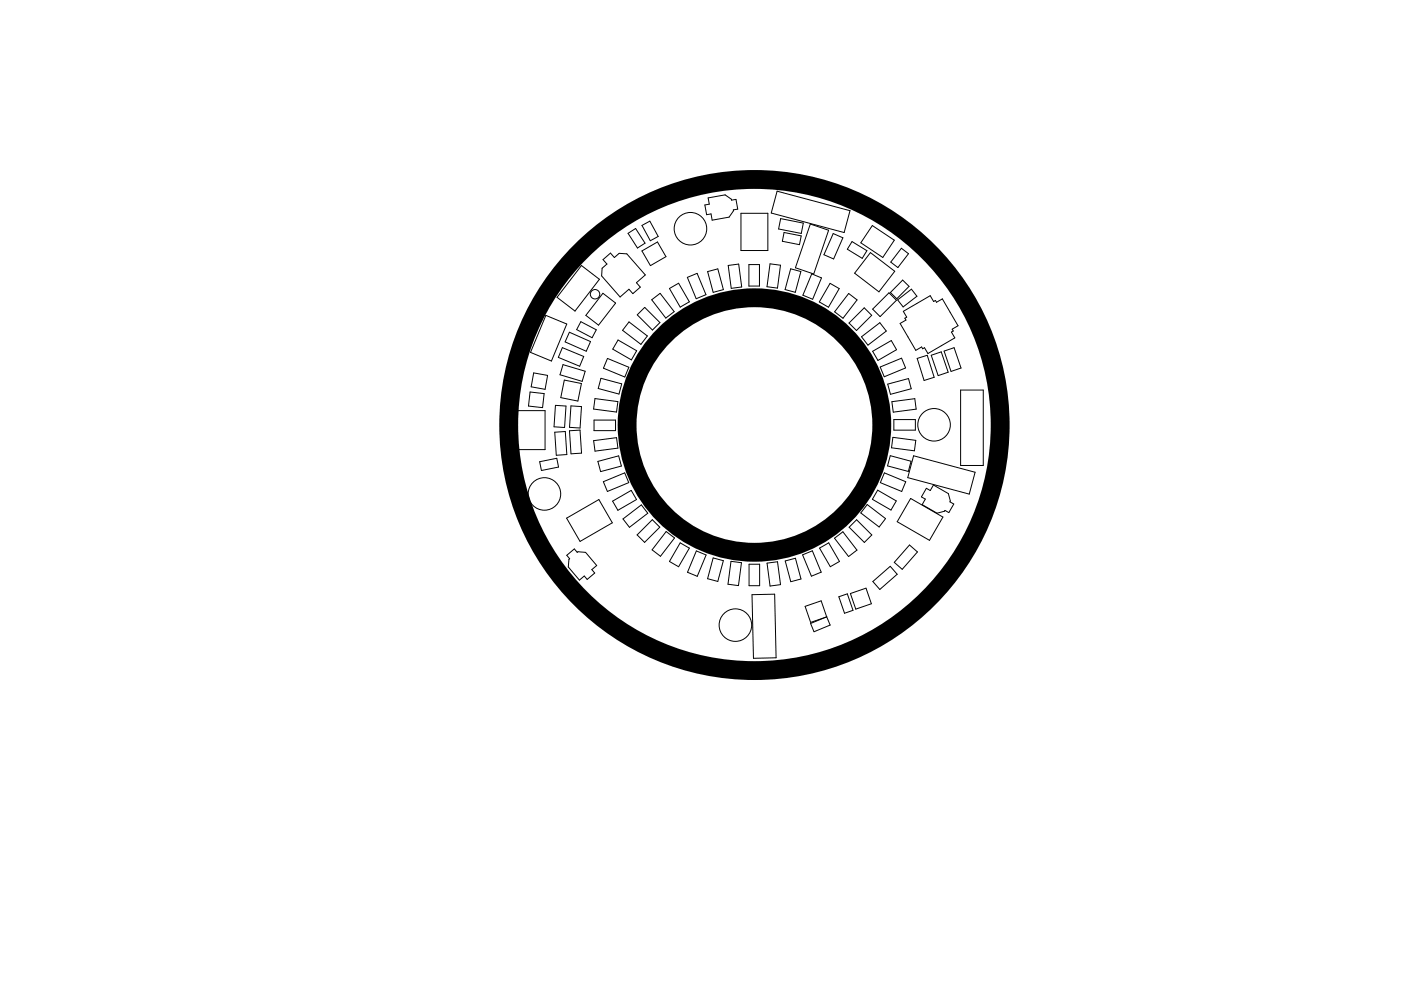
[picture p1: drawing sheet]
<svg xmlns="http://www.w3.org/2000/svg" width="297mm" height="210mm" viewBox="0 0 297 210" stroke-linecap="round" stroke-linejoin="round" font-family="sans-serif">
<g fill="none" stroke="#000" stroke-width="4">
<circle cx="160" cy="90.2" r="52.1"/>
<circle cx="160" cy="90.2" r="27"/>
</g>
<g fill="none" stroke="#000" stroke-width=".21">
<path d="M123.3 56.3l3.8 3-5.2 6.7-3.8-2.9zM127.9 55.1l1.5-1.4 .9 .9 1-.9 1.6 .2 3.9 4.4-1.9 1.7 .9 .9-1.6 1.4-.8-.9-1.9 1.6-3.9-4.5 .1-1.6 1-.9zM133.2 49.5l1.6-1 2 3.1-1.6 1zM136.1 53.2l3.3-1.9 1.8 3.2-3.3 1.9zM136.1 47.8l1.7-.9 1.7 3.3-1.6 .9zM145.7 58.9l2.1-.9 1.9 4.5-2.1 .9zM150 57.6l2.2-.6 1.2 4.4-2.2 .6zM150.1 42l3.6-.7 1.4 1v.2l.9-.2 .4 2.1-.9 .1v.2l-.9 1.4-3.6 .6-.2-1.3-1 .2-.4-2.1 1-.2zM154.4 56.3l2.2-.3 .7 4.9-2.3 .3zM157.1 45.3h5.7v7.9h-5.7zM158.8 56.1h2.2v4.6h-2.2zM163.3 56l2.2 .3-.7 4.8-2.2-.3z"/>
<path d="M164.8 40.6l15.4 4.1-1.2 4.6-15.5-4.1zM165.5 46.4l4.8 .9-.4 2.2-4.8-.9zM166.2 49.3l3.7 .7-.4 1.9-3.6-.7zM167.6 57l2.2 .6-1.2 4.4-2.1-.6zM171.8 47.5l3.9 1.4-3.2 9.2-3.9-1.3zM172.1 58.1l2.1 .9-1.9 4.5-2.1-.9zM176.7 49.6l2 .9-2 4.4-2-.9zM180.6 51.3l3.2 1.9-1 1.6-3.1-1.9zM184.5 53.6l5.2 4-3.3 4.3-5.2-3.9zM185 47.9l4.6 3.1-2.4 3.6-4.7-3.1zM191.1 52.7l1.5 1.1-2.2 3-1.5-1.2zM191.4 59.4l1.3 1.4-2.6 2.6-1.3-1.3z"/>
<path d="M113.1 79.1l3 .5-.5 3-3-.5zM115.7 66.9l4.5 1.8-3.3 7.9-4.4-1.8zM119.2 73.8l4.6 1.8-.9 2.1-4.5-1.9zM119.4 77.4l4.7 1.4-.7 2.1-4.7-1.4zM120.7 70.5l4.5 2-.9 2-4.5-2zM123.1 68.3l3.3 1.7-.9 1.7-3.2-1.8zM127.8 62.2l2.7 2.1-3.6 4.7-2.7-2.1zM128.8 76l4.5 1.9-.8 2.1-4.6-1.9zM131 72.1l4 2.3-1.1 2-4-2.3zM133.4 68.3l3.8 3-1.3 1.8-3.9-3zM136.7 65.2l3.2 3.2-1.6 1.6-3.2-3.2zM138.2 63.6l1.8-1.4 2.9 3.9-1.7 1.4z"/>
<path d="M141.9 61.2l2-1.1 2.3 3.9-2 1.2zM176 60.1l1.9 1.1-2.2 4-2-1.1zM179.9 62.3l1.8 1.3-3 3.9-1.7-1.3zM182.7 71.4l3.8-2.9 1.4 1.7-3.9 3zM183.2 65.3l1.6 1.6-3.2 3.2-1.6-1.6zM185 65.6l3.5-3.5 1.6 1.6-3.5 3.5zM185 74.5l4-2.2 1.1 1.9-4 2.3zM186.6 77.9l4.5-1.9 .9 2.1-4.5 1.8zM190.3 63.6l2.9-2.2 1.2 1.5-2.9 2.2zM191.5 66.1l5.7-3.4 .7 1.3 .4-.3 .3 .4 1.2-.7 3.3 5.7-1.2 .7 .2 .4-.4 .3 .7 1.2-5.7 3.3-.7-1.2-.4 .2-.2-.4-1.2 .7-3.4-5.7 1.3-.7-.2-.4 .3-.2zM194.5 76l2.1-.6 1.5 4.7-2.2 .6zM197.4 75.4l2.2-.7 1.4 4.3-2.1 .7z"/>
<path d="M200.2 74.5l2.1-.7 1.5 4.3-2.2 .7zM109.1 87.1h6.5v8.3h-6.5zM112.4 83.2l3 .3-.4 3-2.9-.3zM114.4 98l3.6-.8 .4 1.9-3.6 .7zM117.6 91.7l2.3-.1 .3 4.8-2.3 .2zM117.8 86l2.2 .2-.3 4.5-2.2-.1zM119.6 80.6l3.7 .8-.8 3.7-3.6-.7zM120.7 91.4l2.3-.2 .3 4.9-2.2 .2zM121.1 86.1l2.2 .2-.3 4.5-2.3-.1zM125.9 93.5l4.8-.6 .3 2.2-4.8 .6zM125.9 89.1h4.6v2.3h-4.6zM126.1 84.6l4.9 .6-.3 2.2-4.8-.6z"/>
<path d="M126.8 97.9l4.4-1.2 .5 2.2-4.4 1.2zM127.4 80.3l4.4 1.1-.6 2.2-4.4-1.2zM188.2 81.5l4.4-1.2 .6 2.2-4.4 1.2zM188.8 96.7l4.4 1.2-.6 2.1-4.4-1.2zM189.1 85.2l4.9-.6 .2 2.2-4.8 .6zM189.3 92.8l4.9 .6-.3 2.2-4.9-.6zM189.5 89h4.6v2.3h-4.6zM193.7 96.7l13 3.5-1.2 4.6-13-3.5zM203.7 82.8h4.8v16h-4.8zM120.1 109.9l6.9-3.9 2.8 4.9-6.8 4zM120.2 117.8l1.6-1.3 .6 .7 .1-.1 1.7 .1 2.3 2.8-1 .9 .6 .7-1.6 1.3-.6-.7-1.1 .9-2.3-2.8 .1-1.6 .2-.2zM127.9 102.2l4.6-1.9 .8 2.1-4.5 1.9z"/>
<path d="M129.9 106.3l3.9-2.3 1.2 2-4 2.3zM132.1 110.1l3.9-3 1.3 1.8-3.8 3zM135.1 113.5l3.2-3.2 1.6 1.5-3.2 3.3zM141.2 112.8l1.8 1.3-3 3.9-1.7-1.3zM144.2 115.2l2 1.1-2.3 3.9-2-1.1zM147.6 116.9l2.1 .8-1.9 4.6-2-.9zM151.2 118.4l2.2 .6-1.2 4.4-2.2-.6zM155 119.1l2.2 .3-.6 4.8-2.3-.2zM158.8 119.7h2.3v4.6h-2.3zM162.6 119.5l2.2-.3 .7 4.8-2.2 .3zM166.5 119l2.1-.6 1.2 4.4-2.1 .6zM170.2 117.7l2-.8 1.9 4.5-2.1 .8z"/>
<path d="M173.8 116.3l1.9-1.1 2.3 3.9-2 1.1zM176.9 114.2l1.8-1.4 3 3.9-1.8 1.4zM181.6 110.3l3.2 3.2-1.5 1.6-3.3-3.2zM183.9 107l3.9 3-1.4 1.8-3.9-3zM186.1 104l3.9 2.3-1.1 1.9-3.9-2.3zM187.5 100.3l4.5 1.9-.8 2.1-4.5-1.9zM192.8 115.6l1.7 1.5-3.2 3.7-1.7-1.5zM193.1 105.8l6.8 3.9-2.8 4.9-6.9-3.9zM196.4 103.6l.8 .5 .7-1.2 3.2 1.8 .4 1.6-.1 .2 .8 .4-1 1.9-.9-.5-.1 .2-1.5 .4-3.2-1.8 .7-1.2-.8-.5zM159.4 126.2l4.8-.1 .3 13.5-4.8 .1zM170.7 128.6l3.4-1.1 1.2 3.4-3.4 1.2zM171.9 132.3l3.4-1.4 .7 1.7-3.4 1.4z"/>
<path d="M177.9 126.6l1.7-.6 1.3 3.5-1.8 .6zM180.3 125.9l3.3-1.1 1.2 3.3-3.4 1.1zM185.1 123.4l3.6-3.2 1.5 1.6-3.7 3.3z"/>
<circle cx="146.4" cy="48.5" r="3.4"/>
<circle cx="126.2" cy="62.4" r="1"/>
<circle cx="198" cy="90.1" r="3.4"/>
<circle cx="115.4" cy="104.8" r="3.5"/>
<circle cx="155.9" cy="132.6" r="3.4"/>
</g>
</svg>
